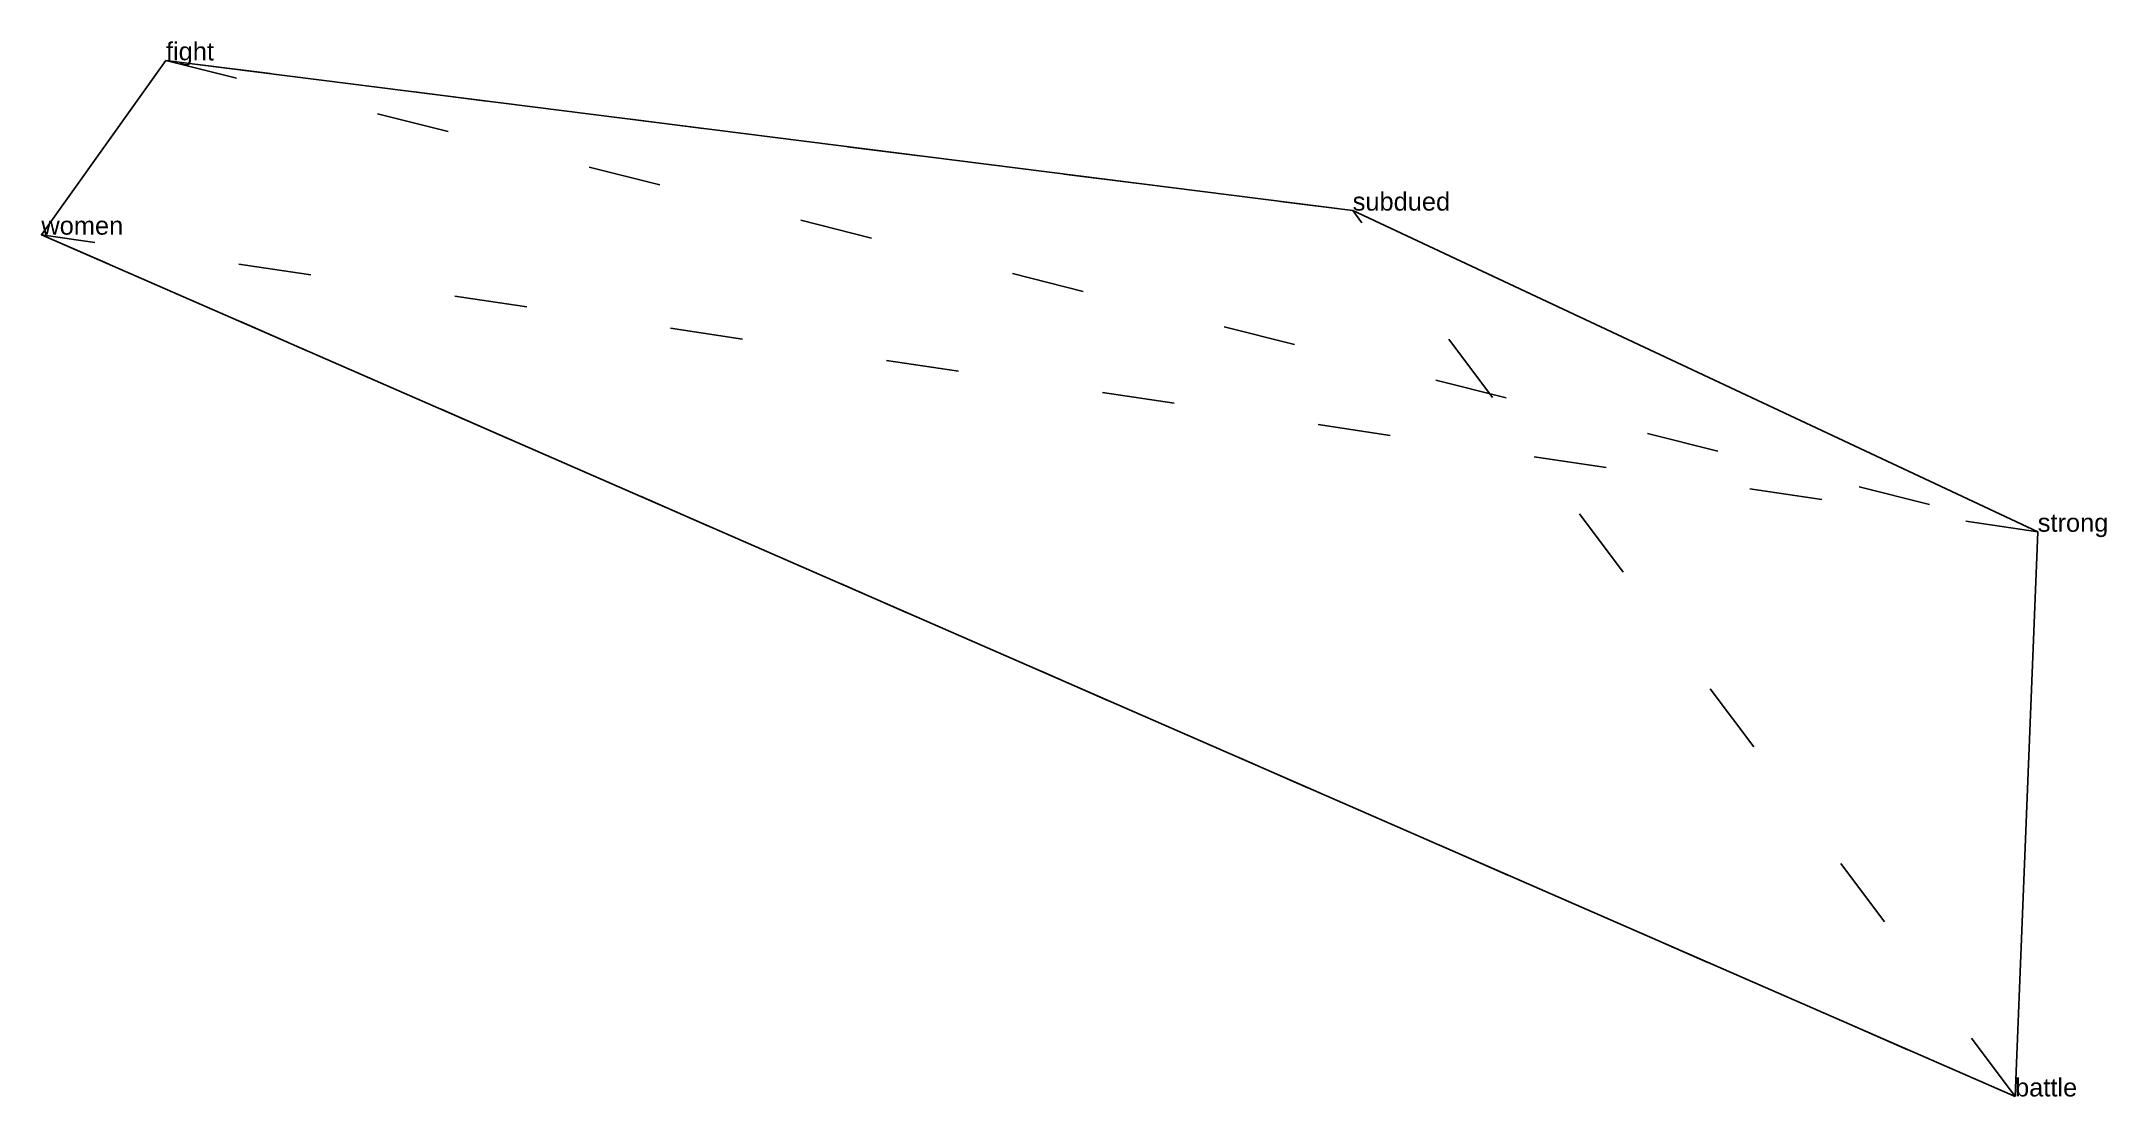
# Model space of a CAD drawing. Extents: x -1.44 to 1.39, y -1.18 to 0.27.
import ezdxf

# ---------------------------------------------------------------- set-up
doc = ezdxf.new("R2010")
doc.units = 0
doc.linetypes.add('DOT', pattern=[0.2, 0, -0.2])
doc.layers.add('TEXT', color=1, linetype='CONTINUOUS')
doc.styles.get("Standard").update_dxf_attribs({"font": 'arial.ttf'})

msp = doc.modelspace()

# ---------------------------------------------------------------- linework, layer by layer
at = {"layer": 'INTERNAL', "linetype": 'DOT'}
msp.add_polyline3d([(1.2686, -1.1846, 0), (0.3581, 0.0336, 0), (-1.2732, 0.2401, 0), (1.2998, -0.408, 0), (-1.4445, 0.0005, 0), (1.2686, -1.1846, 0)], close=True, dxfattribs=at)
at = {"layer": 'OUTLINE', "linetype": 'CONTINUOUS'}
msp.add_polyline3d([(1.2686, -1.1846, 0), (-1.4445, 0.0005, 0), (-1.2732, 0.2401, 0), (0.3581, 0.0336, 0), (1.2998, -0.408, 0), (1.2686, -1.1846, 0)], close=True, dxfattribs=at)

# ---------------------------------------------------------------- texts
at = {"layer": 'TEXT'}
for s, p in [('fight', (-1.2732, 0.2401)), ('subdued', (0.3581, 0.0336)), ('women', (-1.4445, 0.0005)), ('strong', (1.2998, -0.408)), ('battle', (1.2686, -1.1846))]:
    msp.add_text(s, height=0.025, dxfattribs=at).set_placement(p)

doc.saveas('drawing.dxf')
